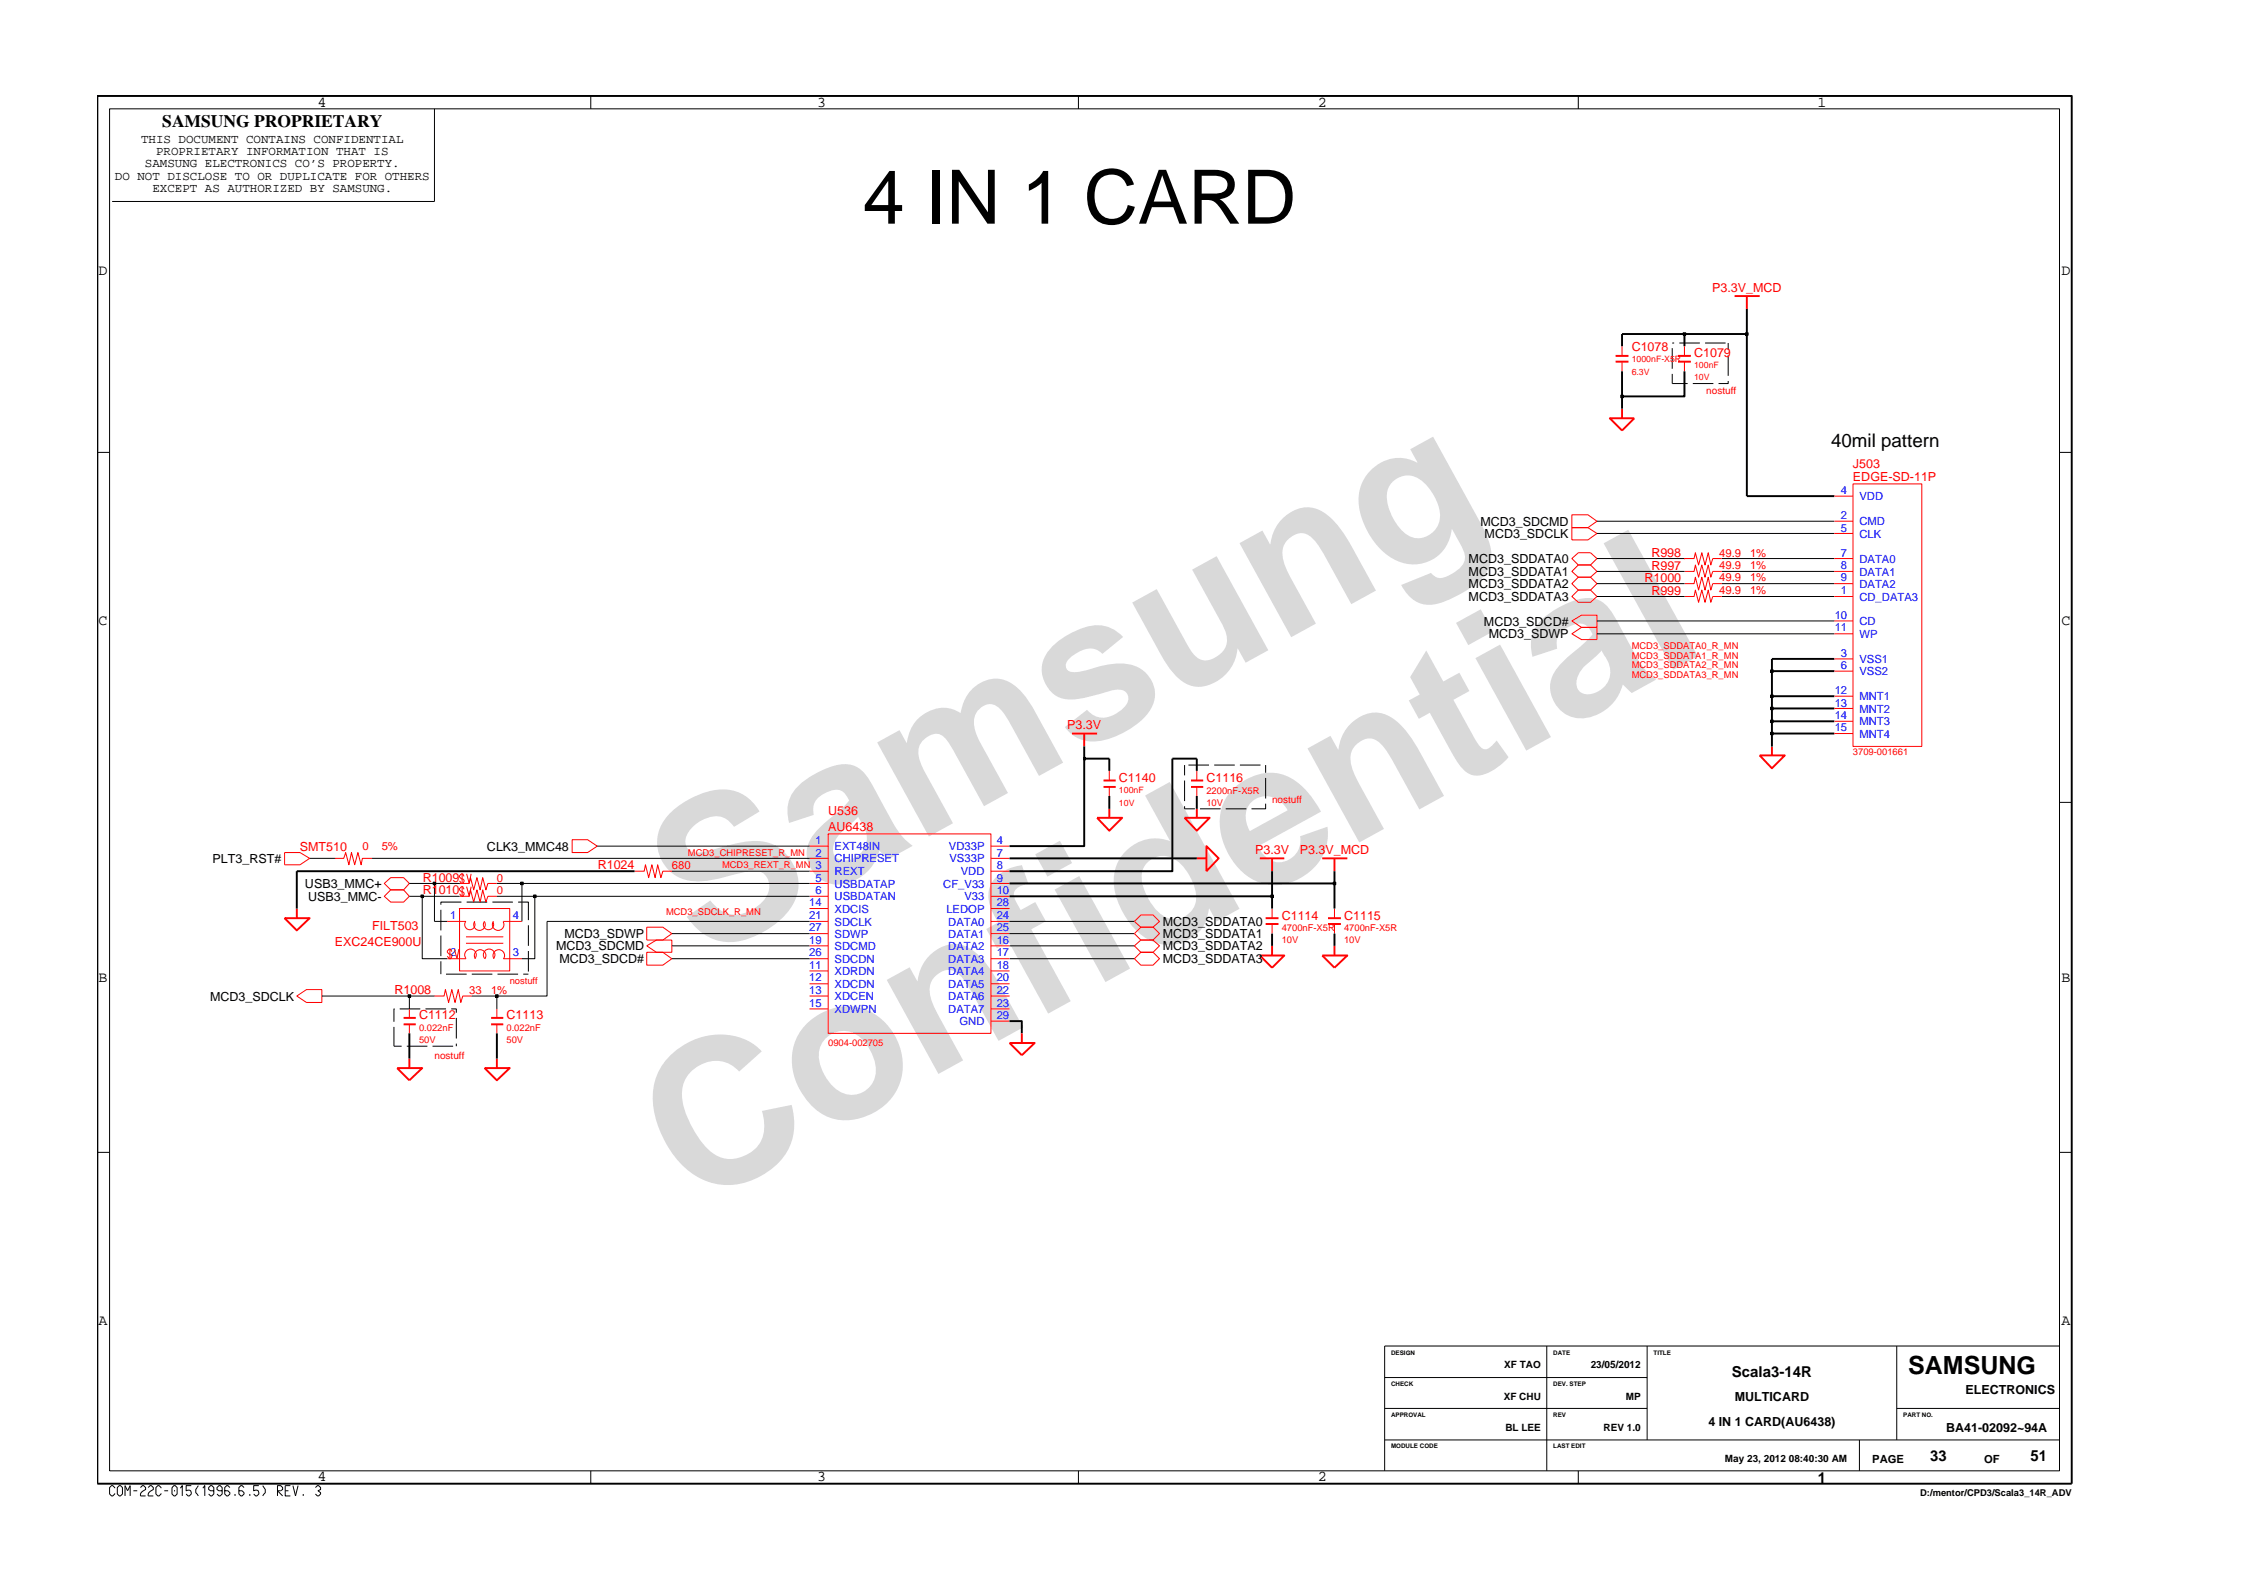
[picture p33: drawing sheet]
<svg xmlns="http://www.w3.org/2000/svg" width="297mm" height="210mm" viewBox="0 0 297 210" stroke-linecap="round" stroke-linejoin="round" font-family="sans-serif">
<defs><g id="words">
<g font-size="26.5" fill="#d9d9d9">
<text x="92.4" y="126.5" transform="rotate(-29 92.4 126.5)">Samsung</text>
<text x="91.1" y="159.2" transform="rotate(-29 91.1 159.2)">Confidential</text>
</g>
<text font-size="9.9" x="113.6" y="29.4">4 IN 1 CARD</text>
<text font-size="3.3" x="251.1" y="180.8">SAMSUNG</text>
<text font-size="2.5" x="241" y="58.8">40mil pattern</text>
<text font-size="2.3" x="21.4" y="16.7">SAMSUNG PROPRIETARY</text>
<g font-size="2">
<text x="41.8" y="14">4</text>
<text x="107.6" y="14">3</text>
<text x="173.4" y="14">2</text>
<text x="239.2" y="14">1</text>
<text x="13" y="36.2">D</text>
<text x="271.3" y="36.2">D</text>
<text x="13" y="82.3">C</text>
<text x="271.3" y="82.3">C</text>
<text x="13" y="129.2">B</text>
<text x="271.3" y="129.2">B</text>
<text x="13" y="174.4">A</text>
<text x="271.3" y="174.4">A</text>
<text x="227.9" y="181.2">Scala3-14R</text>
<text x="41.8" y="195">4</text>
<text x="107.6" y="195">3</text>
<text x="173.4" y="195">2</text>
<text x="239.3" y="195.1">1</text>
<text x="254" y="192.2">33</text>
<text x="267.2" y="192.2">51</text>
</g>
<g font-size="1.6">
<text x="15.1" y="23.7">DO NOT DISCLOSE TO OR DUPLICATE FOR OTHERS</text>
<text x="18.6" y="18.8">THIS DOCUMENT CONTAINS CONFIDENTIAL</text>
<text x="19.1" y="22">SAMSUNG ELECTRONICS CO’S PROPERTY.</text>
<text x="20.5" y="20.4">PROPRIETARY INFORMATION THAT IS</text>
<text x="20.1" y="25.3">EXCEPT AS AUTHORIZED BY SAMSUNG.</text>
<text x="194.8" y="69.2">MCD3_SDCMD</text>
<text x="195.4" y="70.8">MCD3_SDCLK</text>
<text x="193.3" y="74.1">MCD3_SDDATA0</text>
<text x="193.3" y="77.4">MCD3_SDDATA2</text>
<text x="193.3" y="75.8">MCD3_SDDATA1</text>
<text x="193.3" y="79.1">MCD3_SDDATA3</text>
<text x="195.3" y="82.3">MCD3_SDCD#</text>
<text x="195.9" y="84">MCD3_SDWP</text>
<text x="28" y="113.6">PLT3_RST#</text>
<text x="64.1" y="112">CLK3_MMC48</text>
<text x="40.1" y="116.9">USB3_MMC+</text>
<text x="40.6" y="118.6">USB3_MMC-</text>
<text x="73.2" y="125.1">MCD3_SDCMD</text>
<text x="74.3" y="123.5">MCD3_SDWP</text>
<text x="153" y="121.9">MCD3_SDDATA0</text>
<text x="153" y="125.1">MCD3_SDDATA2</text>
<text x="153" y="123.5">MCD3_SDDATA1</text>
<text x="27.7" y="131.7">MCD3_SDCLK</text>
<text x="73.6" y="126.8">MCD3_SDCD#</text>
<text x="153" y="126.8">MCD3_SDDATA3</text>
<text x="228.3" y="184.3">MULTICARD</text>
<text x="258.7" y="183.5">ELECTRONICS</text>
<text x="224.8" y="187.6">4 IN 1 CARD(AU6438)</text>
<text x="256.1" y="188.4">BA41-02092~94A</text>
</g>
<g font-size="1.6" fill="#f00">
<text x="225.3" y="38.4">P3.3V_MCD</text>
<text x="214.7" y="46.2">C1078</text>
<text x="223" y="47">C1079</text>
<text x="243.9" y="61.6">J503</text>
<text x="243.9" y="63.3">EDGE-SD-11P</text>
<text x="216.4" y="76.6">R1000</text>
<text x="217.3" y="73.3">R998</text>
<text x="217.3" y="75">R997</text>
<text x="217.3" y="78.3">R999</text>
<text x="140.5" y="95.9">P3.3V</text>
<text x="109" y="107.2">U536</text>
<text x="147.3" y="102.9">C1140</text>
<text x="158.8" y="102.9">C1116</text>
<text x="39.4" y="112">SMT510</text>
<text x="109" y="109.3">AU6438</text>
<text x="165.2" y="112.4">P3.3V</text>
<text x="171.1" y="112.4">P3.3V_MCD</text>
<text x="55.6" y="117.7">R1010</text>
<text x="55.6" y="116.1">R1009</text>
<text x="78.7" y="114.4">R1024</text>
<text x="44.1" y="124.5">EXC24CE900U</text>
<text x="49" y="122.4">FILT503</text>
<text x="168.7" y="121">C1114</text>
<text x="176.9" y="121">C1115</text>
<text x="51.9" y="130.8">R1008</text>
<text x="55.1" y="134.1">C1112</text>
<text x="66.7" y="134.1">C1113</text>
</g>
<g font-size="1.5" fill="#00f">
<text x="242.3" y="65">4</text>
<text x="244.7" y="65.8">VDD</text>
<text x="242.3" y="70">5</text>
<text x="242.3" y="68.3">2</text>
<text x="244.7" y="70.7">CLK</text>
<text x="244.7" y="69.1">CMD</text>
<text x="242.3" y="76.5">9</text>
<text x="242.3" y="73.3">7</text>
<text x="242.3" y="74.9">8</text>
<text x="244.7" y="77.3">DATA2</text>
<text x="244.7" y="74">DATA0</text>
<text x="244.7" y="75.7">DATA1</text>
<text x="241.5" y="83.1">11</text>
<text x="241.5" y="81.5">10</text>
<text x="242.3" y="78.2">1</text>
<text x="244.7" y="84">WP</text>
<text x="244.7" y="82.3">CD</text>
<text x="244.7" y="79">CD_DATA3</text>
<text x="242.3" y="86.4">3</text>
<text x="242.3" y="88">6</text>
<text x="244.7" y="87.3">VSS1</text>
<text x="244.7" y="88.9">VSS2</text>
<text x="241.5" y="91.3">12</text>
<text x="241.5" y="93">13</text>
<text x="241.5" y="94.6">14</text>
<text x="244.7" y="92.2">MNT1</text>
<text x="244.7" y="93.8">MNT2</text>
<text x="244.7" y="95.5">MNT3</text>
<text x="241.5" y="96.2">15</text>
<text x="244.7" y="97.1">MNT4</text>
<text x="107.3" y="111">1</text>
<text x="107.3" y="112.7">2</text>
<text x="109.8" y="113.5">CHIPRESET</text>
<text x="109.8" y="111.9">EXT48IN</text>
<text x="124.9" y="111.9">VD33P</text>
<text x="125" y="113.5">VS33P</text>
<text x="131.2" y="111">4</text>
<text x="131.2" y="112.7">7</text>
<text x="106.5" y="119.3">14</text>
<text x="107.3" y="114.3">3</text>
<text x="107.3" y="117.6">6</text>
<text x="107.3" y="116">5</text>
<text x="109.8" y="115.2">REXT</text>
<text x="109.8" y="118.5">USBDATAN</text>
<text x="109.8" y="116.8">USBDATAP</text>
<text x="124.1" y="116.8">CF_V33</text>
<text x="126.4" y="115.2">VDD</text>
<text x="126.9" y="118.5">V33</text>
<text x="131.2" y="114.3">8</text>
<text x="131.2" y="119.3">28</text>
<text x="131.2" y="117.6">10</text>
<text x="131.2" y="116">9</text>
<text x="59.2" y="120.9">1</text>
<text x="59.2" y="125.9">2</text>
<text x="67.5" y="120.9">4</text>
<text x="67.5" y="125.9">3</text>
<text x="106.5" y="125.9">26</text>
<text x="106.5" y="120.9">21</text>
<text x="106.5" y="124.3">19</text>
<text x="106.5" y="122.6">27</text>
<text x="109.8" y="120.1">XDCIS</text>
<text x="109.8" y="121.8">SDCLK</text>
<text x="109.8" y="125">SDCMD</text>
<text x="109.8" y="123.4">SDWP</text>
<text x="124.6" y="120.1">LEDOP</text>
<text x="124.8" y="121.8">DATA0</text>
<text x="124.8" y="123.4">DATA1</text>
<text x="124.8" y="125">DATA2</text>
<text x="131.2" y="120.9">24</text>
<text x="131.2" y="122.6">25</text>
<text x="131.2" y="124.3">16</text>
<text x="131.2" y="125.9">17</text>
<text x="106.5" y="129.2">12</text>
<text x="106.5" y="130.8">13</text>
<text x="106.5" y="127.6">11</text>
<text x="109.8" y="130">XDCDN</text>
<text x="109.8" y="131.6">XDCEN</text>
<text x="109.8" y="128.3">XDRDN</text>
<text x="109.8" y="126.7">SDCDN</text>
<text x="124.8" y="126.7">DATA3</text>
<text x="124.8" y="128.3">DATA4</text>
<text x="124.8" y="130">DATA5</text>
<text x="124.8" y="131.6">DATA6</text>
<text x="131.2" y="127.6">18</text>
<text x="131.2" y="129.2">20</text>
<text x="131.2" y="130.8">22</text>
<text x="106.5" y="132.5">15</text>
<text x="109.8" y="133.3">XDWPN</text>
<text x="124.8" y="133.3">DATA7</text>
<text x="126.3" y="134.9">GND</text>
<text x="131.2" y="134.1">29</text>
<text x="131.2" y="132.5">23</text>
</g>
<g font-size="1.5" fill="#f00">
<text x="226.3" y="73.3">49.9</text>
<text x="226.3" y="76.5">49.9</text>
<text x="226.3" y="74.9">49.9</text>
<text x="230.3" y="73.3">1%</text>
<text x="230.3" y="76.5">1%</text>
<text x="230.3" y="74.9">1%</text>
<text x="226.3" y="78.2">49.9</text>
<text x="230.3" y="78.2">1%</text>
<text x="47.7" y="111.9">0</text>
<text x="50.2" y="111.9">5%</text>
<text x="65.4" y="117.6">0</text>
<text x="65.4" y="116">0</text>
<text x="88.4" y="114.3">680</text>
<text x="61.8" y="130.8">33</text>
<text x="64.6" y="130.8">1%</text>
</g>
<g font-size="1.5">
<text x="246.4" y="192.5">PAGE</text>
<text x="261.1" y="192.5">OF</text>
</g>
<g font-size="1.3" fill="#f00">
<text x="224.6" y="51.8">nostuff</text>
<text x="167.4" y="105.6">nostuff</text>
<text x="57.2" y="139.3">nostuff</text>
</g>
<g font-size="1.3">
<text x="197.9" y="184.2">XF CHU</text>
<text x="198" y="180.1">XF TAO</text>
<text x="209.3" y="180.1">23/05/2012</text>
<text x="214" y="184.2">MP</text>
<text x="198.1" y="188.3">BL LEE</text>
<text x="211" y="188.3">REV 1.0</text>
<text x="227" y="192.4">May 23, 2012 08:40:30 AM</text>
</g>
<g font-size="1.2" fill="#f00">
<text x="214.7" y="47.6">1000nF-X5R</text>
<text x="214.7" y="49.3">6.3V</text>
<text x="223" y="50.1">10V</text>
<text x="223" y="48.4">100nF</text>
<text x="214.7" y="85.4">MCD3_SDDATA0_R_MN</text>
<text x="214.7" y="86.7">MCD3_SDDATA1_R_MN</text>
<text x="214.7" y="87.9">MCD3_SDDATA2_R_MN</text>
<text x="214.7" y="89.2">MCD3_SDDATA3_R_MN</text>
<text x="243.9" y="99.4">3709-001661</text>
<text x="147.3" y="106">10V</text>
<text x="147.3" y="104.4">100nF</text>
<text x="158.8" y="106">10V</text>
<text x="158.8" y="104.4">2200nF-X5R</text>
<text x="90.5" y="112.6">MCD3_CHIPRESET_R_MN</text>
<text x="95" y="114.2">MCD3_REXT_R_MN</text>
<text x="87.7" y="120.4">MCD3_SDCLK_R_MN</text>
<text x="168.7" y="124.1">10V</text>
<text x="168.7" y="122.5">4700nF-X5R</text>
<text x="176.9" y="122.5">4700nF-X5R</text>
<text x="176.9" y="124.1">10V</text>
<text x="67.1" y="129.5">nostuff</text>
<text x="55.1" y="137.3">50V</text>
<text x="55.1" y="135.7">0.022nF</text>
<text x="66.7" y="135.7">0.022nF</text>
<text x="66.7" y="137.3">50V</text>
<text x="109" y="137.7">0904-002705</text>
</g>
<text font-size="1.2" x="252.7" y="196.9">D:/mentor/CPD3/Scala3_14R_ADV</text>
<g font-size=".8">
<text x="183.1" y="178.3">DESIGN</text>
<text x="204.4" y="178.3">DATE</text>
<text x="217.6" y="178.3">TITLE</text>
<text x="183.1" y="182.3">CHECK</text>
<text x="204.4" y="182.3">DEV. STEP</text>
<text x="183.1" y="186.5">APPROVAL</text>
<text x="183.1" y="190.6">MODULE CODE</text>
<text x="204.4" y="186.5">REV</text>
<text x="204.4" y="190.6">LAST EDIT</text>
<text x="250.5" y="186.5">PART NO.</text>
</g>
</g></defs>
<g fill="none" stroke="#f00" stroke-width=".25">
<path d="M228.3 39h3.3M229.9 39v1.7M211.9 55h3.2l-1.6 1.7zM212.6 46.8h1.7M212.6 47.6h1.7M213.5 53.8v1.2M220.8 46.8h1.7M220.8 47.6h1.7M141.1 96.5h3.3M142.7 96.5v1.7M231.6 99.4h3.3l-1.7 1.7zM233.2 98.2v1.2"/>
<path d="M39.1 119.6v1.2M144.4 107.6h3.3l-1.7 1.7zM145.2 102.7h1.6M145.2 103.6h1.6M146 106.4v1.2M155.9 107.6h3.3l-1.7 1.7zM156.7 102.7h1.7M156.7 103.6h1.7M157.5 113h1.3M157.5 106.4v1.2M158.8 111.4l1.6 1.6-1.6 1.7zM165.8 113h3.2"/>
<path d="M167.4 113v1.7M174 113h3.3M175.6 113v1.7M37.5 120.8h3.3l-1.7 1.6zM53.1 134h1.6M53.1 134.8h1.6M53.9 139.3v1.3M64.6 134h1.6M64.6 134.8h1.6M65.4 139.3v1.3M132.9 137.3h3.3l-1.7 1.6zM134.5 136v1.3"/>
<path d="M165.8 125.7h3.2l-1.6 1.7zM166.6 120.8h1.7M166.6 121.6h1.7M167.4 124.5v1.2M174 125.7h3.3l-1.7 1.7zM174.8 120.8h1.7M174.8 121.6h1.7M175.6 124.5v1.2M52.3 140.6h3.3l-1.7 1.6zM63.8 140.6h3.3l-1.7 1.6z"/>
</g>
<g fill="none" stroke="#f00" stroke-width=".13">
<path d="M213.5 45.6v1.2M213.5 47.6v1.3M221.7 45.6v1.2M221.7 47.6v1.3M206.9 69.4h2.1l1.2 .8-1.2 .8h-2.1zM206.9 67.7h2.1l1.2 .9-1.2 .8h-2.1zM206.9 73.5l.8-.8h1.6l.9 .8-.9 .9h-1.6zM206.9 76.8l.8-.8h1.6l.9 .8-.9 .9h-1.6zM206.9 75.2l.8-.8h1.6l.9 .8-.9 .8h-1.6zM207.7 77.7h1.6l.9 .8-.9 .8h-1.6l-.8-.8zM221.7 75.2h1.3l.1-.8 .4 1.6 .5-1.6 .4 1.6 .4-1.6 .4 1.6 .2-.8h1.2M221.7 76.8h1.3l.1-.8 .4 1.7 .5-1.7 .4 1.7 .4-1.7 .4 1.7 .2-.9h1.2"/>
<path d="M221.7 78.5h1.3l.1-.8 .4 1.6 .5-1.6 .4 1.6 .4-1.6 .4 1.6 .2-.8h1.2M226.6 73.5h-1.2l-.2 .9-.4-1.7-.4 1.7-.4-1.7-.5 1.7-.4-1.7-.1 .8h-1.3v.1M241.4 75.2h2.5M241.4 76.8h2.5M241.4 65.3h2.5M241.4 73.5h2.5M241.4 78.5h2.5M241.4 68.6h2.5M241.4 70.2h2.5M243.9 63.7h9v34.5h-9zM206.9 81.7l1.2-.7h2.1v1.6h-2.1zM206.9 83.4l1.2-.8h2.1v1.6h-2.1z"/>
<path d="M241.4 86.7h2.5M241.4 88.3h2.5M241.4 81.7h2.5M241.4 91.6h2.5M241.4 93.2h2.5M241.4 94.9h2.5M241.4 96.5h2.5M241.4 83.4h2.5M37.5 112.2h2l1.3 .8-1.3 .8h-2zM49 113h-1.3l-.2 .8-.4-1.6-.4 1.6-.4-1.6-.4 1.6-.4-1.6-.3 .8h-1.1M50.6 116.3l.8-.8h1.7l.8 .8-.8 .8h-1.7zM50.6 118l.8-.9h1.7l.8 .9-.8 .7h-1.7z"/>
<path d="M60.4 119.6h.1M60.5 118h1.3l.1-.9 .4 1.6 .5-1.6 .4 1.6 .3-1.6 .5 1.6 .2-.7h1.2M60.5 119.6h6.6v8.2h-6.6zM60.8 115v1.3M60.8 116.7v1.3M61.1 117l-.2-.3h-.2l-.2 .2v.2l.6 .4-.2 .5h-.2l-.2-.4M61.1 115.3l-.2-.3h-.2l-.2 .2v.2l.6 .4-.2 .5h-.2l-.2-.4M61.4 116.7l.4 1.3 .2-1.3M61.4 115l.4 1.3 .2-1.3M65.4 116.3h-1.2l-.2 .8-.5-1.6-.3 1.6-.4-1.6-.5 1.6-.4-1.6-.1 .8h-1.3M75.3 110.5h2l1.3 .9-1.3 .8h-2zM83.5 114.7h1.3l.1-.9 .5 1.7 .4-1.7 .4 1.7 .4-1.7 .4 1.7 .2-.8h1.2"/>
<path d="M106.5 111.4h2.5M106.5 113h2.5M106.5 114.7h2.5M106.5 116.3h2.5M106.5 118h2.5M106.5 119.6h2.5M109 109.7h21.4v26.3h-21.4zM109 109.7v.1M130.4 111.4h2.5M130.4 113h2.5M130.4 114.7h2.5M130.4 116.3h2.5"/>
<path d="M130.4 118h2.5M130.4 119.6h2.5M146 101.4v1.3M146 103.6v1.1M157.5 101.4v1.3M157.5 103.6v1.1M167.4 119.6v1.2M175.6 119.6v1.2M39.1 131.1l1.2-.9h2.1v1.7h-2.1zM53.9 132.8v1.2M53.9 134.8v1.2M57.2 131.1h1.2l.2-.9 .4 1.7 .5-1.7 .4 1.7 .4-1.7 .3 1.7 .3-.8h1.2"/>
<path d="M58.9 121.3l2.4-.1a.68 .68 0 0 0 .5 1.2 .68 .68 0 0 0 .6-1.1M58.9 126.2h2.4M59.2 124.9v1.3M59.5 125.2l-.2-.3h-.2l-.2 .3v.1l.2 .3h.2l.2 .1-.2 .5h-.2l-.2-.4M59.8 124.9l.3 1.3 .3-1.3M61.3 123.3h4.9M61.3 124.1h4.9M61.3 126.2a.76 .76 0 0 1 .1-1.1 .76 .76 0 0 1 1 0 .76 .76 0 0 1 .1 1.1M62.5 121.2a.76 .76 0 0 0 .6 1.2 .76 .76 0 0 0 .7-1.1M62.5 126.1a.76 .76 0 0 1 .7-1.1 .76 .76 0 0 1 .6 1.2M63.8 121.2a.68 .68 0 0 0 .4 1.2 .68 .68 0 0 0 .7-1.1M63.8 126.2a.76 .76 0 0 1 0-1.1 .76 .76 0 0 1 1.1 0 .76 .76 0 0 1 .1 1.1"/>
<path d="M64.9 121.2a.76 .76 0 0 0 .6 1.2 .76 .76 0 0 0 .7-1.1M65 126.1a.76 .76 0 0 1 .7-1.1 .76 .76 0 0 1 .6 1.2M65.4 132.8v1.2M65.4 134.8v1.2M66.2 126.2h2.5M66.2 121.3h2.5M85.1 125.3h2.1l1.2 .9-1.2 .8h-2.1zM85.1 122h2.1l1.2 .9-1.2 .8h-2.1zM85.1 124.5l1.3-.8h2v1.6h-2zM106.5 127.8h2.5M106.5 129.5h2.5M106.5 131.1h2.5"/>
<path d="M106.5 132.8h2.5M106.5 124.5h2.5M106.5 126.2h2.5M106.5 121.3h2.5M106.5 122.9h2.5M130.4 127.8h2.5M130.4 129.5h2.5M130.4 131.1h2.5M130.4 132.8h2.5M130.4 124.5h2.5M130.4 126.2h2.5M130.4 121.3h2.5"/>
<path d="M130.4 122.9h2.5M130.4 134.4h2.5M149.3 122.9l.8-.9h1.7l.8 .9-.8 .8h-1.7zM149.3 124.5l.8-.8h1.7l.8 .8-.8 .8h-1.7zM150.1 120.4h1.7l.8 .9-.8 .7h-1.7l-.8-.7zM150.1 125.3h1.7l.8 .9-.8 .8h-1.7l-.8-.8zM167.4 121.6v1.3M175.6 121.6v1.3"/>
</g>
<g fill="none" stroke="#000" stroke-width=".25">
<path d="M12.8 12.6h259.9v182.7h-259.9zM213.5 48.9v4.9M221.7 48.9v3.3h-8.2M221.7 44v1.6M229.9 40.7v24.6h11.5M229.9 44h-16.4v1.6M142.7 99.8v11.6h-9.8M142.7 99.8h3.3v1.6M142.7 98.2v1.6M233.2 96.5h8.2M233.2 94.9h8.2M233.2 93.2h8.2"/>
<path d="M233.2 91.6h8.2M233.2 88.3h8.2M241.4 86.7h-8.2v11.5M83.5 114.7h-44.4v4.9M132.9 118h34.5M132.9 116.3h42.7M132.9 113h24.6M146 104.7v1.7M157.5 101.4v-1.6h-3.2v14.9h-21.4M157.5 104.7v1.7M167.4 114.7v4.9M175.6 114.7v4.9"/>
<path d="M53.9 136v3.3M65.4 136v3.3M132.9 134.4h1.6v1.6M167.4 122.9v1.6M175.6 122.9v1.6"/>
</g>
<g fill="none" stroke="#000" stroke-width=".13">
<path d="M14.4 14.3h256.6v179.3h-256.6zM57.2 14.3v12.2h-42.4M77.8 12.6v1.7M141.9 12.6v1.7M207.7 12.6v1.7M12.8 59.5h1.6M213.3 52h.3v.3h-.3zM220.1 49.2v1.3h2M220.1 45.1h.2M220.1 45.8v2.7M221 45.1h2.7M221.5 43.8h.4v.3h-.4z"/>
<path d="M222.8 50.5h2.7M224.4 45.1h2.7M227.4 50.1v.4h-1.2M227.4 45.1v1M227.4 46.8v2.7M229.7 43.8h.4v.3h-.4zM271 59.5h1.7M210.2 78.5h11.5M210.2 76.8h11.5M210.2 75.2h11.5M210.2 73.5h11.5M210.2 70.2h31.2"/>
<path d="M210.2 68.6h31.2M226.6 78.5h14.8M226.6 76.8h14.8M226.6 75.2h14.8M226.6 73.5h14.8M142.6 99.7h.3v.3h-.3zM210.2 83.4h31.2M210.2 81.7h31.2M233 96.4h.4v.3h-.4zM233 94.8h.4v.3h-.4zM233 93.1h.4v.3h-.4zM233 91.5h.4v.3h-.4z"/>
<path d="M233 88.2h.4v.3h-.4zM40.8 113h3.3M49 113h57.5M53.9 118h6.6M53.9 116.3h6.6M55.4 117.8h.3v.3h-.3zM55.6 118v8.2h3.3M57 116.1h.3v.3h-.3zM57.2 116.3v5h1.7M58 119.7v2.7M60.7 118.7h-2.7v.4M61.4 118.7h2.7"/>
<path d="M64.8 118.7h2.7M65.4 118h41.1M65.4 116.3h41.1M68.2 118.7h1.3v2.4M68.5 116.1h.4v.3h-.4zM68.7 116.3v5M70.2 117.8h.4v.3h-.4zM70.4 118v8.2h-1.7M78.6 111.4h27.9M88.4 114.7h18.1M155.9 106.1v.3h1.4M155.9 100.7v1.3"/>
<path d="M155.9 102.7v2.7M156.4 100.7h2.7M157.9 106.4h2.7M159.8 100.7h2.7M161.3 106.4h2.7M163.2 100.7h2.7M166.6 105.8v.6h-1.9M166.6 100.7v1M166.6 102.4v2.7M167.2 117.8h.4v.3h-.4zM175.5 116.1h.3v.3h-.3zM271 105.6h1.7"/>
<path d="M42.4 131.1h14.8M51.8 135.1v2.6h1.1M51.9 132.8h-.1v1.7M52.6 132.8h2.7M53.5 137.7h2.7M53.7 130.9h.3v.3h-.3zM53.9 131.1v1.7M56 132.8h2.7M56.9 137.7h2.7M58 123.1v2.7M58 126.5v1.7M58.7 128.2h2.7"/>
<path d="M59.4 132.8h.7v.5M60.1 134v2.7M60.1 137.3v.4M62.1 131.1h3.3M62.1 128.2h2.7M65.2 130.9h.4v.3h-.4zM65.4 131.1v1.7M65.5 128.2h2.7M68.9 128.2h.6M69.5 121.8v2.7M69.5 125.2v2.7M88.4 126.2h18.1"/>
<path d="M88.4 124.5h18.1M88.4 122.9h18.1M106.5 121.3h-34.5v9.8h-6.6M132.9 126.2h16.4M132.9 124.5h16.4M132.9 122.9h16.4M132.9 121.3h16.4M12.8 151.7h1.6M271 151.7h1.7M203.6 177.1v16.5M216.8 177.1v12.4M249.6 177.1v12.4"/>
<path d="M271 177.1h-88.8v16.5M15.1 195.8l-.3-.3h-.1l-.3 .3v.8l.3 .3h.1l.3-.4M15.7 195.5h.2l.2 .3v.8l-.2 .3h-.2l-.3-.3v-.8zM16.5 196.9v-1.4l.3 .7 .3-.7v1.4M17.6 196.2h.5M18.5 195.8l.2-.3h.2l.3 .3v.2l-.5 .3-.2 .3v.3h.7M19.5 195.8l.3-.3h.1l.3 .3v.2l-.4 .3-.3 .3v.3h.7M21.2 195.8l-.3-.3h-.1l-.3 .3v.8l.3 .3h.1l.3-.4M21.6 196.2h.5M22.9 195.5h.2l.2 .3v.8l-.2 .3h-.2l-.3-.3v-.8zM23 196.1v.2M23.7 195.8l.3-.3v1.4"/>
<path d="M25.2 195.5h-.7v.7l.4-.1 .2 .1 .1 .2v.2l-.3 .3h-.1l-.3-.3M26.1 195.5l-.3 .5v.4l.3 .5M26.7 195.8l.3-.3v1.4M28.1 196.2h-.4l-.2-.2v-.2l.2-.3h.2l.2 .3v.8l-.2 .3h-.2l-.2-.3M29.2 196.2h-.4l-.2-.2v-.2l.2-.3h.2l.2 .3v.8l-.2 .3h-.2l-.2-.3M30.3 195.8l-.3-.3h-.2l-.2 .3v.8l.2 .3h.2l.3-.3v-.2l-.3-.2h-.4M30.9 196.6v.3M32.1 195.8l-.2-.3h-.2l-.3 .3v.8l.3 .3h.2l.2-.3v-.2l-.2-.2h-.5M32.9 196.6v.3M34.1 195.5h-.7v.7l.4-.1 .2 .1 .1 .2v.2l-.3 .3h-.2l-.2-.3M34.6 195.5l.3 .5v.4l-.3 .5M36.5 196.9v-1.4h.4l.3 .3v.2l-.3 .2h-.4l.7 .7"/>
<path d="M37.5 196.2h.5M38.2 195.5h-.7v1.4h.7M38.6 195.5l.3 1.4 .3-1.4M39.9 196.6v.3M41.5 195.8l.3-.3h.1l.3 .3v.2l-.3 .2 .3 .2v.2l-.3 .3h-.1l-.3-.3M77.8 193.6v1.7M141.9 193.6v1.7M182.2 189.5h88.8M182.2 185.3h34.6M182.2 181.3h34.6M207.7 193.6v1.7M244.7 189.5v4.1"/>
<path d="M249.6 185.3h21.4"/>
</g>
<g fill="#000">
<path d="M213.3 52h.3v.3h-.3z" fill-rule="evenodd"/>
<path d="M221.5 43.8h.4v.3h-.4z" fill-rule="evenodd"/>
<path d="M229.7 43.8h.4v.3h-.4z" fill-rule="evenodd"/>
<path d="M233 96.4h.4v.3h-.4z" fill-rule="evenodd"/>
<path d="M233 94.8h.4v.3h-.4z" fill-rule="evenodd"/>
<path d="M233 93.1h.4v.3h-.4z" fill-rule="evenodd"/>
<path d="M233 91.5h.4v.3h-.4z" fill-rule="evenodd"/>
<path d="M233 88.2h.4v.3h-.4z" fill-rule="evenodd"/>
<path d="M55.4 117.8h.3v.3h-.3z" fill-rule="evenodd"/>
<path d="M57 116.1h.3v.3h-.3z" fill-rule="evenodd"/>
<path d="M68.5 116.1h.4v.3h-.4z" fill-rule="evenodd"/>
<path d="M70.2 117.8h.4v.3h-.4z" fill-rule="evenodd"/>
<path d="M142.6 99.7h.3v.3h-.3z" fill-rule="evenodd"/>
<path d="M167.2 117.8h.4v.3h-.4z" fill-rule="evenodd"/>
<path d="M175.5 116.1h.3v.3h-.3z" fill-rule="evenodd"/>
<path d="M53.7 130.9h.3v.3h-.3z" fill-rule="evenodd"/>
<path d="M65.2 130.9h.4v.3h-.4z" fill-rule="evenodd"/>
</g>
<use href="#words"/>
</svg>
